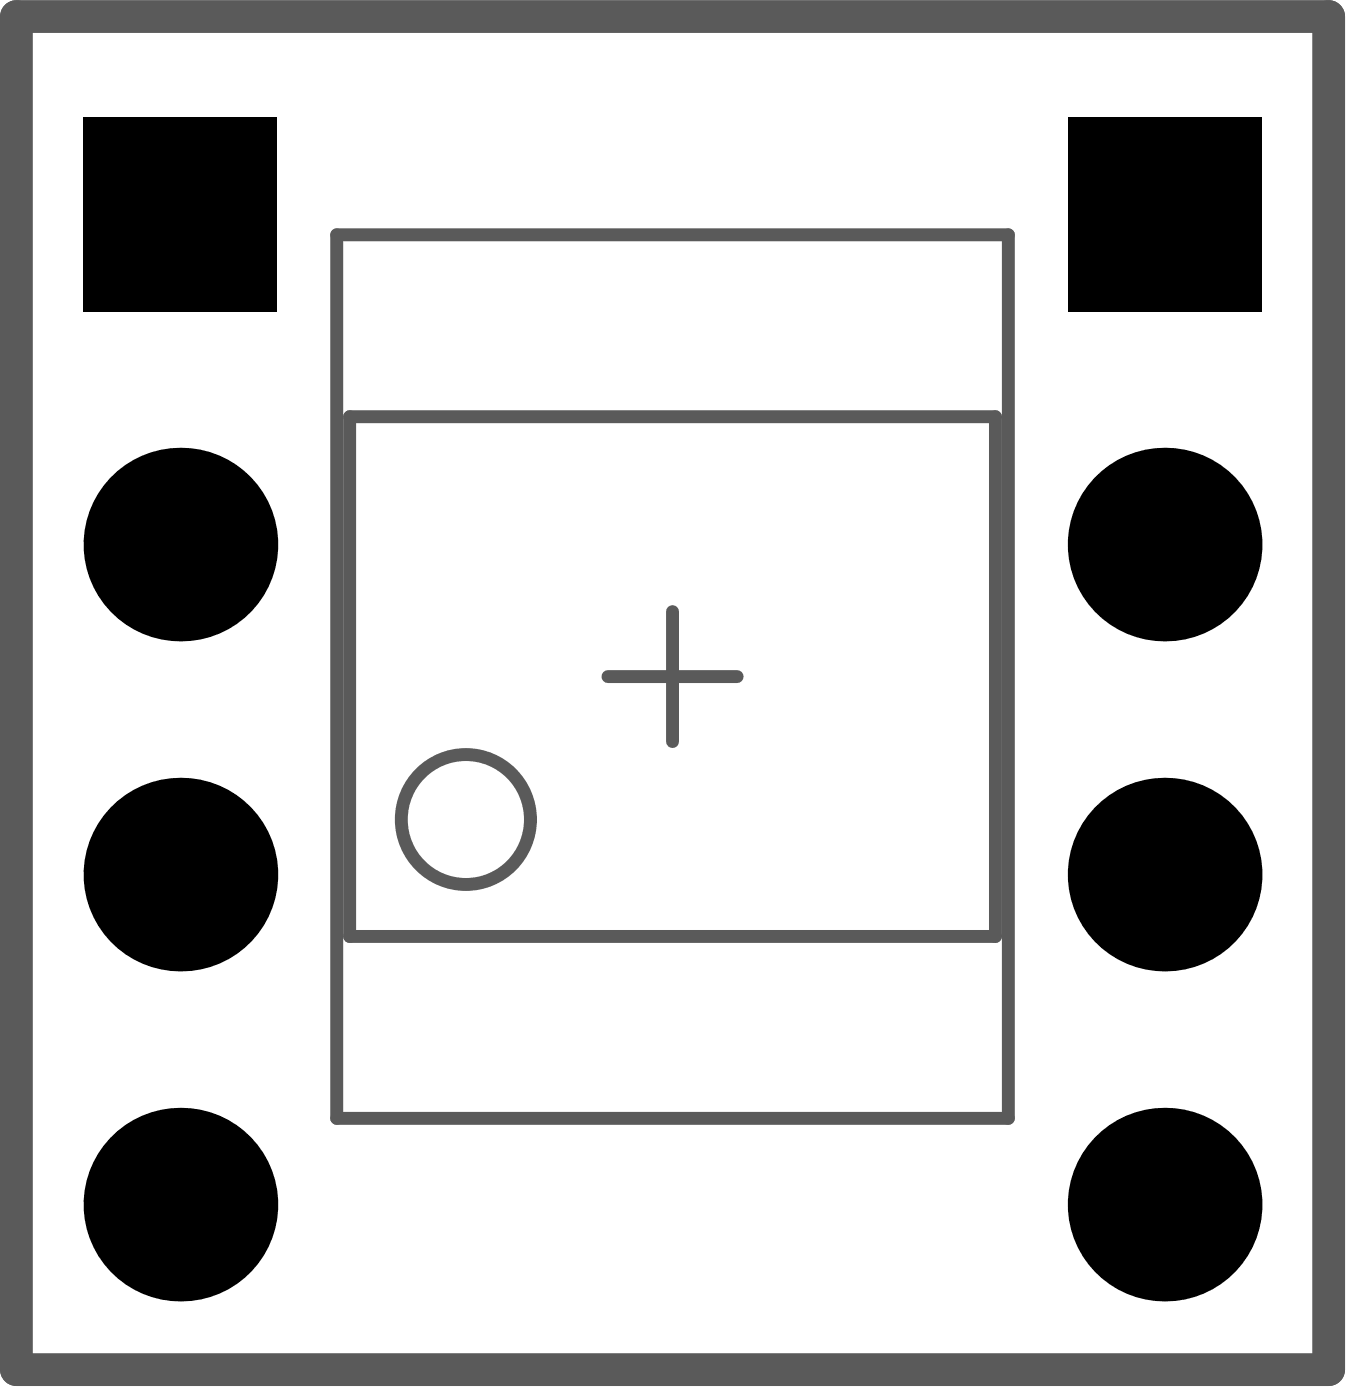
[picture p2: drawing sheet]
<svg xmlns="http://www.w3.org/2000/svg" width="35mm" height="36mm" viewBox="0 0 35 36" stroke-linecap="round" stroke-linejoin="round" font-family="sans-serif">
<g fill="none" stroke="#5a5a5a" stroke-width=".33">
<path d="M8.6 6h17.1v22.5h-17.1zM8.9 10.6h16.4v13.2h-16.4zM15.5 17.2h3.3M17.1 15.6v3.3"/>
<circle cx="11.8" cy="20.9" r="1.65"/>
</g>
<path d="M.4 .4h33.4v34.5h-33.4z" fill="none" stroke="#5a5a5a" stroke-width=".83"/>
<g fill="#000">
<circle cx="4.6" cy="13.9" r="2.46"/>
<circle cx="29.6" cy="13.9" r="2.46"/>
<circle cx="4.6" cy="30.7" r="2.46"/>
<circle cx="4.6" cy="22.3" r="2.46"/>
<circle cx="29.6" cy="30.7" r="2.46"/>
<circle cx="29.6" cy="22.3" r="2.46"/>
</g>
<g fill="#000">
<path d="M2.1 3h5v4.9h-5z" fill-rule="evenodd"/>
<path d="M27.2 3h4.9v4.9h-4.9z" fill-rule="evenodd"/>
</g>
</svg>
